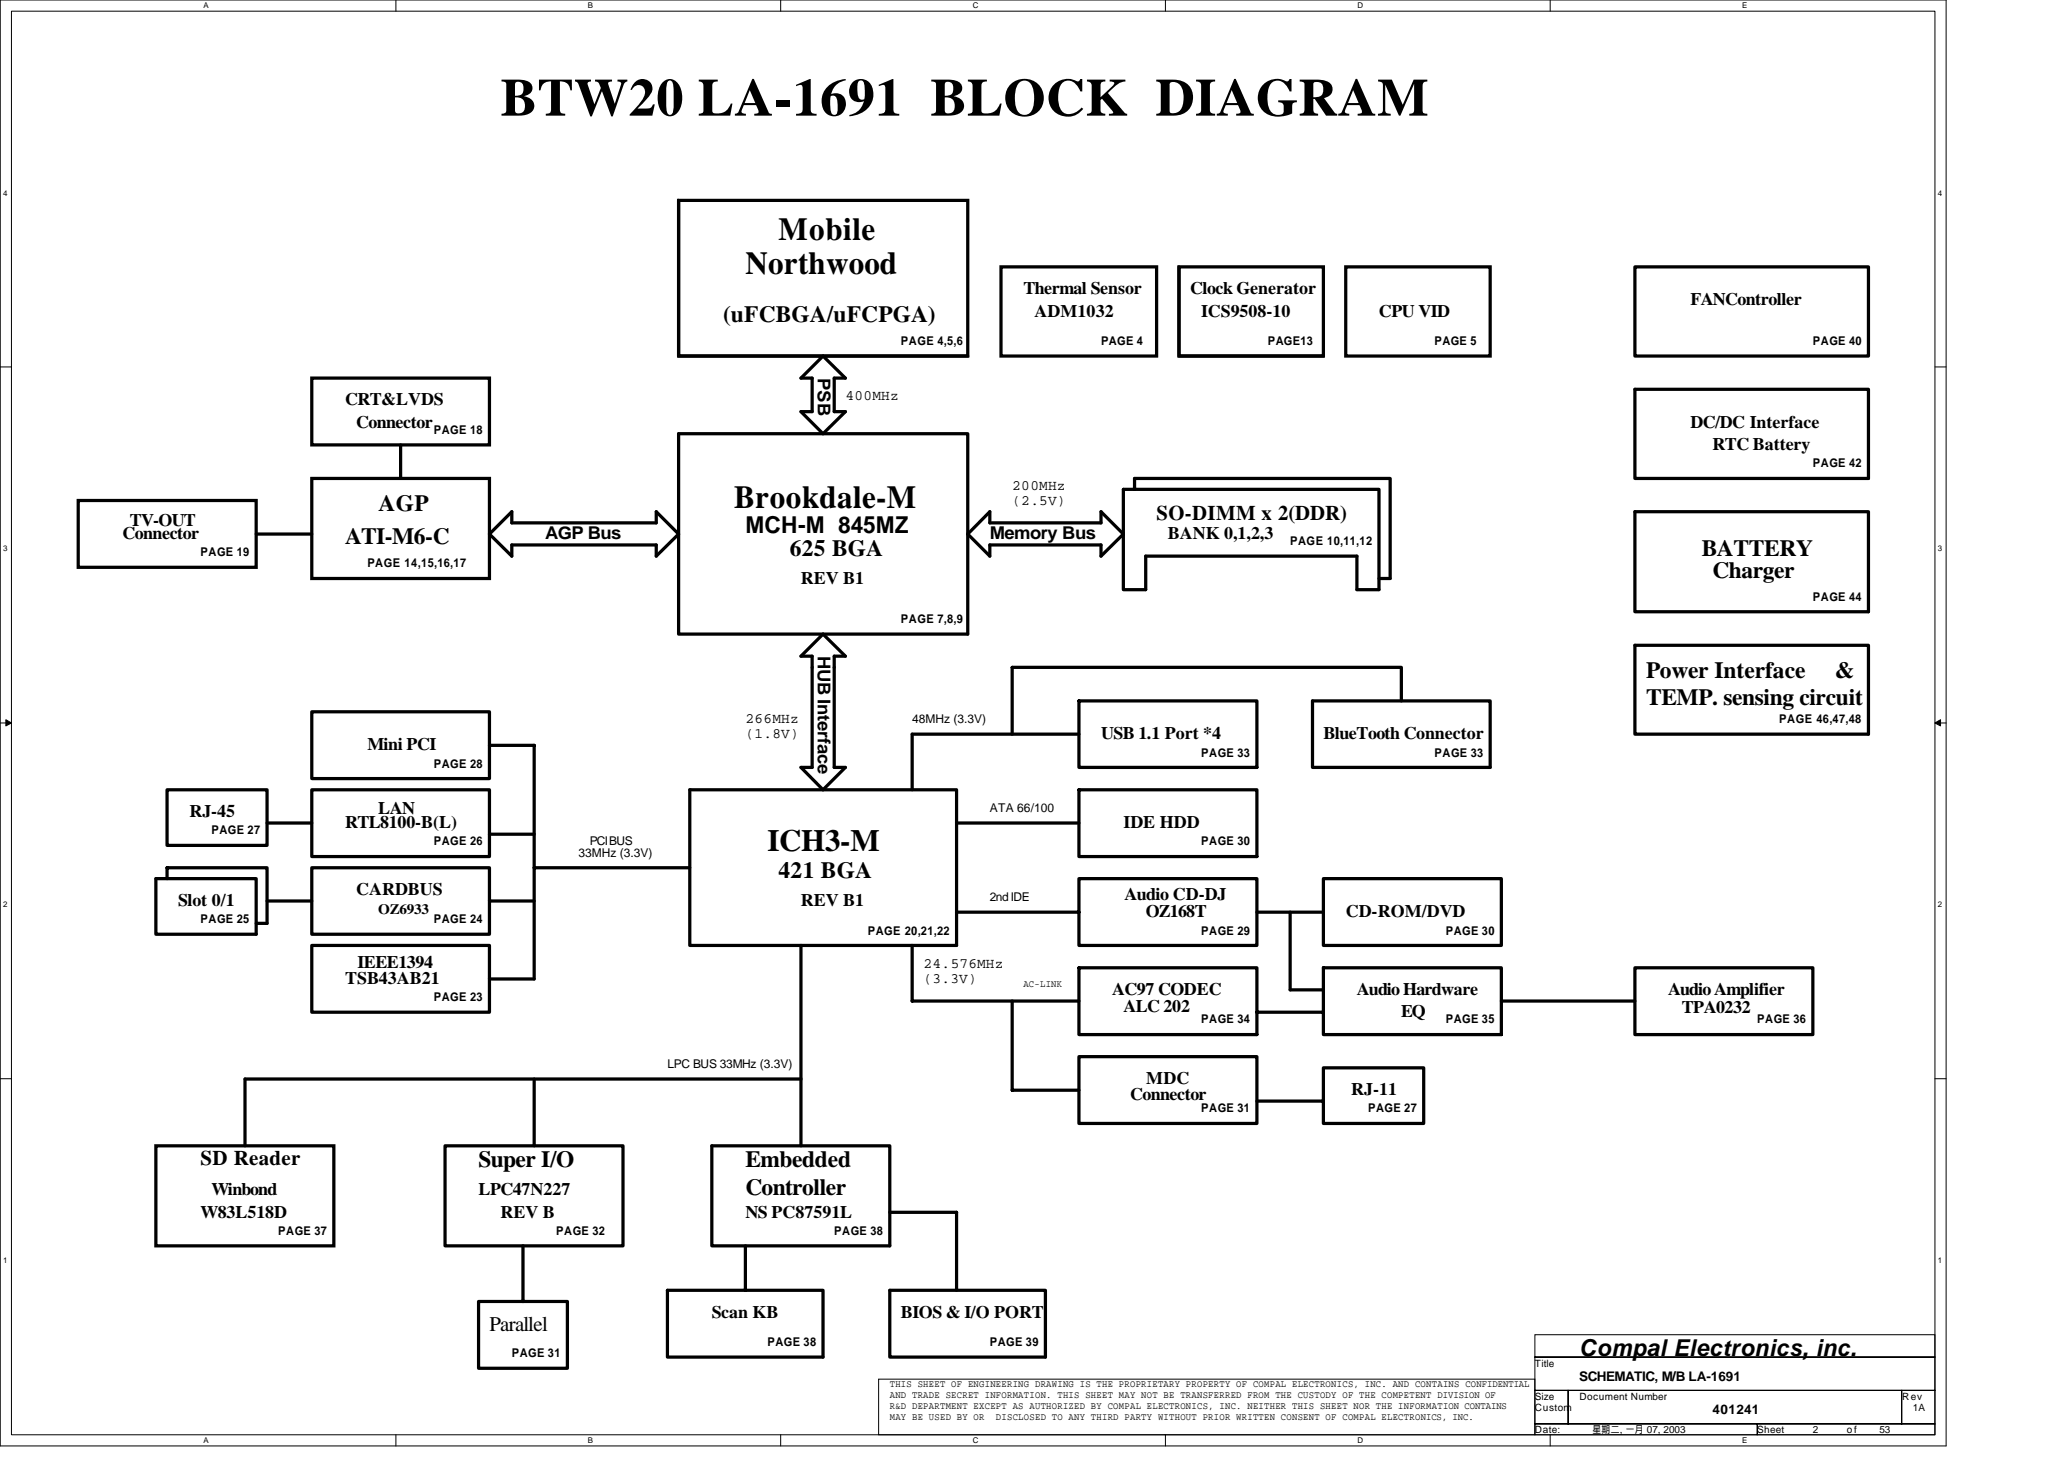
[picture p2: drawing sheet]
<svg xmlns="http://www.w3.org/2000/svg" width="297mm" height="210mm" viewBox="0 0 297 210" stroke-linecap="round" stroke-linejoin="round" font-family="sans-serif">
<defs><g id="words">
<text font-size="7.7" x="72" y="16.6">BTW20 LA-1691 BLOCK DIAGRAM</text>
<g font-size="4.6">
<text x="112.1" y="34.6">Mobile</text>
<text x="107.3" y="39.4">Northwood</text>
<text x="105.7" y="73">Brookdale-M</text>
</g>
<text font-size="4.4" x="110.4" y="122.4">ICH3-M</text>
<g font-size="3.3">
<text x="104.1" y="46.3">(uFCBGA/uFCPGA)</text>
<text x="54.5" y="73.5">AGP</text>
<text x="107.3" y="76.8">MCH-M 845MZ</text>
<text x="49.7" y="78.3">ATI-M6-C</text>
<text x="113.7" y="79.9">625 BGA</text>
<text x="244.9" y="79.9">BATTERY</text>
<text x="246.5" y="83.1">Charger</text>
<text x="236.9" y="97.5">Power Interface</text>
<text x="236.9" y="101.5">TEMP. sensing circuit</text>
<text x="264.1" y="97.5">&amp;</text>
<text x="112.1" y="126.3">421 BGA</text>
<text x="68.9" y="167.9">Super I/O</text>
<text x="107.3" y="167.9">Embedded</text>
<text x="107.3" y="171.9">Controller</text>
<text x="227.3" y="195.1">Compal Electronics, inc.</text>
</g>
<g font-size="3">
<text x="166.5" y="74.8">SO-DIMM x 2(DDR)</text>
<text x="28.9" y="167.6">SD Reader</text>
<text x="70.4" y="191.6">Parallel</text>
</g>
<g font-size="2.5">
<text x="147.3" y="42.3">Thermal Sensor</text>
<text x="148.9" y="45.6">ADM1032</text>
<text x="171.3" y="42.3">Clock Generator</text>
<text x="172.9" y="45.6">ICS9508-10</text>
<text x="198.5" y="45.6">CPU VID</text>
<text x="243.3" y="43.9">FANController</text>
<text x="49.7" y="58.3">CRT&amp;LVDS</text>
<text x="117.7" y="54.4" transform="rotate(90 117.7 54.4)">PSB</text>
<text x="51.3" y="61.6">Connector</text>
<text x="243.3" y="61.6">DC/DC Interface</text>
<text x="246.5" y="64.7">RTC Battery</text>
<text x="17.6" y="77.6">Connector</text>
<text x="18.7" y="75.6">TV-OUT</text>
<text x="78.4" y="77.6">AGP Bus</text>
<text x="142.4" y="77.6">Memory Bus</text>
<text x="168.1" y="77.6">BANK 0,1,2,3</text>
<text x="115.3" y="83.9">REV B1</text>
<text x="117.7" y="94.4" transform="rotate(90 117.7 94.4)">HUB Interface</text>
<text x="52.9" y="107.9">Mini PCI</text>
<text x="158.5" y="106.3">USB 1.1 Port *4</text>
<text x="190.5" y="106.3">BlueTooth Connector</text>
<text x="27.3" y="117.6">RJ-45</text>
<text x="49.7" y="119.2">RTL8100-B(L)</text>
<text x="54.4" y="117.1">LAN</text>
<text x="161.7" y="119.2">IDE HDD</text>
<text x="25.7" y="130.3">Slot 0/1</text>
<text x="51.3" y="128.7">CARDBUS</text>
<text x="115.3" y="130.3">REV B1</text>
<text x="161.8" y="129.5">Audio CD-DJ</text>
<text x="164.9" y="132">OZ168T</text>
<text x="193.7" y="132">CD-ROM/DVD</text>
<text x="49.7" y="141.6">TSB43AB21</text>
<text x="51.4" y="139.3">IEEE1394</text>
<text x="160.1" y="143.2">AC97 CODEC</text>
<text x="195.3" y="143.2">Audio Hardware</text>
<text x="240.1" y="143.2">Audio Amplifier</text>
<text x="161.7" y="145.5">ALC 202</text>
<text x="201.6" y="146.3">EQ</text>
<text x="242" y="145.7">TPA0232</text>
<text x="164.9" y="156">MDC</text>
<text x="162.6" y="158.2">Connector</text>
<text x="194.5" y="157.6">RJ-11</text>
<text x="30.4" y="172">Winbond</text>
<text x="68.9" y="172">LPC47N227</text>
<text x="28.9" y="175.2">W83L518D</text>
<text x="72" y="175.2">REV B</text>
<text x="107.3" y="175.2">NS PC87591L</text>
<text x="102.4" y="189.6">Scan KB</text>
<text x="129.7" y="189.6">BIOS &amp; I/O PORT</text>
</g>
<g font-size="2.1">
<text x="121.7" y="57.6">400MHz</text>
<text x="145.7" y="70.4">200MHz</text>
<text x="145.7" y="72.6">(2.5V)</text>
<text x="107.3" y="104">266MHz</text>
<text x="107.3" y="106.2">(1.8V)</text>
<text x="54.4" y="131.5">OZ6933</text>
<text x="132.9" y="139.2">24.576MHz</text>
<text x="132.9" y="141.4">(3.3V)</text>
</g>
<g font-size="1.9">
<text x="227.3" y="198.6">SCHEMATIC, M/B LA-1691</text>
<text x="246.5" y="203.4">401241</text>
</g>
<g font-size="1.7">
<text x="129.7" y="49.6">PAGE 4,5,6</text>
<text x="158.5" y="49.6">PAGE 4</text>
<text x="182.5" y="49.6">PAGE13</text>
<text x="206.5" y="49.6">PAGE 5</text>
<text x="260.9" y="49.6">PAGE 40</text>
<text x="62.4" y="62.4">PAGE 18</text>
<text x="260.9" y="67.2">PAGE 42</text>
<text x="28.9" y="80">PAGE 19</text>
<text x="52.9" y="81.6">PAGE 14,15,16,17</text>
<text x="185.7" y="78.4">PAGE 10,11,12</text>
<text x="129.7" y="89.6">PAGE 7,8,9</text>
<text x="260.9" y="86.4">PAGE 44</text>
<text x="131.3" y="104">48MHz (3.3V)</text>
<text x="256.1" y="104">PAGE 46,47,48</text>
<text x="62.4" y="110.4">PAGE 28</text>
<text x="172.9" y="108.8">PAGE 33</text>
<text x="206.5" y="108.8">PAGE 33</text>
<text x="142.4" y="116.8">ATA 66/100</text>
<text x="30.4" y="120">PAGE 27</text>
<text x="62.4" y="121.6">PAGE 26</text>
<text x="83.3" y="123.2">33MHz (3.3V)</text>
<text x="84.9" y="121.6">PCI BUS</text>
<text x="172.9" y="121.6">PAGE 30</text>
<text x="142.4" y="129.6">2nd IDE</text>
<text x="28.9" y="132.8">PAGE 25</text>
<text x="62.4" y="132.8">PAGE 24</text>
<text x="124.9" y="134.5">PAGE 20,21,22</text>
<text x="172.9" y="134.5">PAGE 29</text>
<text x="208.1" y="134.5">PAGE 30</text>
<text x="62.4" y="144">PAGE 23</text>
<text x="172.9" y="147.2">PAGE 34</text>
<text x="208.1" y="147.2">PAGE 35</text>
<text x="252.9" y="147.2">PAGE 36</text>
<text x="96.1" y="153.6">LPC BUS 33MHz (3.3V)</text>
<text x="172.9" y="160">PAGE 31</text>
<text x="196.9" y="160">PAGE 27</text>
<text x="40" y="177.6">PAGE 37</text>
<text x="80" y="177.6">PAGE 32</text>
<text x="120.1" y="177.6">PAGE 38</text>
<text x="73.7" y="195.2">PAGE 31</text>
<text x="110.4" y="193.6">PAGE 38</text>
<text x="142.4" y="193.6">PAGE 39</text>
</g>
<g font-size="1.4">
<text x="147.3" y="142">AC-LINK</text>
<text x="220.9" y="196.6">Title</text>
<text x="128.1" y="199.6">THIS SHEET OF ENGINEERING DRAWING IS THE PROPRIETARY PROPERTY OF COMPAL ELECTRONICS, INC. AND CONTAINS CONFIDENTIAL</text>
<text x="128.1" y="201.2">AND TRADE SECRET INFORMATION. THIS SHEET MAY NOT BE TRANSFERRED FROM THE CUSTODY OF THE COMPETENT DIVISION OF</text>
<text x="128.1" y="202.7">R&amp;D DEPARTMENT EXCEPT AS AUTHORIZED BY COMPAL ELECTRONICS, INC. NEITHER THIS SHEET NOR THE INFORMATION CONTAINS</text>
<text x="220.9" y="201.4">Size</text>
<text x="220.9" y="203">Custom</text>
<text x="227.3" y="201.4">Document Number</text>
<text x="273.8" y="201.4">Rev</text>
<text x="275.3" y="203">1A</text>
<text x="128.1" y="204.3">MAY BE USED BY OR</text>
<text x="143.3" y="204.3">DISCLOSED TO ANY THIRD PARTY WITHOUT PRIOR WRITTEN CONSENT OF COMPAL ELECTRONICS, INC.</text>
<text x="220.9" y="206.2">Date:</text>
<text x="229.2" y="206.2">星期二 一月 07, 2003</text>
<text x="233.1" y="206.2">,</text>
<text x="252.9" y="206.2">Sheet</text>
<text x="260.9" y="206.2">2</text>
<text x="265.8" y="206.2">of</text>
<text x="270.5" y="206.2">53</text>
</g>
<g font-size="1.1">
<text x="29.3" y="1.1">A</text>
<text x="84.6" y="1.1">B</text>
<text x="140" y="1.1">C</text>
<text x="195.4" y="1.1">D</text>
<text x="250.7" y="1.1">E</text>
<text x=".5" y="28.2">4</text>
<text x="278.9" y="28.2">4</text>
<text x=".5" y="79.3">3</text>
<text x="278.9" y="79.3">3</text>
<text x=".5" y="130.6">2</text>
<text x="278.9" y="130.6">2</text>
<text x=".5" y="181.7">1</text>
<text x="278.9" y="181.7">1</text>
<text x="29.3" y="207.6">A</text>
<text x="84.6" y="207.6">B</text>
<text x="140" y="207.6">C</text>
<text x="195.4" y="207.6">D</text>
<text x="250.7" y="207.6">E</text>
</g>
</g></defs>
<path d="M0 0h280.1v208h-280.1zM1.6 1.6h276.9v204.8h-276.9z" fill="none" stroke="#000" stroke-width=".14"/>
<g fill="#fff">
<path d="M29.3 .2h.7v1.2h-.7z"/>
<path d="M29.3 206.6h.7v1.2h-.7z"/>
</g>
<path d="M57 0v1.6M57 206.4v1.6" fill="none" stroke="#000" stroke-width=".14"/>
<g fill="#fff">
<path d="M84.6 .2h.7v1.2h-.7z"/>
<path d="M84.6 206.6h.7v1.2h-.7z"/>
</g>
<path d="M112.3 0v1.6M112.3 206.4v1.6" fill="none" stroke="#000" stroke-width=".14"/>
<g fill="#fff">
<path d="M140 .2h.8v1.2h-.8z"/>
<path d="M140 206.6h.8v1.2h-.8z"/>
</g>
<path d="M167.7 0v1.6M167.7 206.4v1.6" fill="none" stroke="#000" stroke-width=".14"/>
<g fill="#fff">
<path d="M195.4 .2h.7v1.2h-.7z"/>
<path d="M195.4 206.6h.7v1.2h-.7z"/>
</g>
<path d="M223.1 0v1.6M223.1 206.4v1.6" fill="none" stroke="#000" stroke-width=".14"/>
<g fill="#fff">
<path d="M250.7 .2h.8v1.2h-.8z"/>
<path d="M250.7 206.6h.8v1.2h-.8z"/>
<path d="M.5 27.2h.6v1.2h-.6z"/>
<path d="M278.9 27.2h.6v1.2h-.6z"/>
<path d="M.5 78.4h.6v1.1h-.6z"/>
<path d="M278.9 78.4h.6v1.1h-.6z"/>
</g>
<path d="M0 52.8h1.6M278.5 52.8h1.6" fill="none" stroke="#000" stroke-width=".14"/>
<g fill="#fff">
<path d="M.5 129.6h.6v1.2h-.6z"/>
<path d="M278.9 129.6h.6v1.2h-.6z"/>
</g>
<path d="M0 104h1.6M278.5 104h1.6" fill="none" stroke="#000" stroke-width=".14"/>
<path d="M.8 103.5l.8 .5-.8 .4zM278.5 104l.8-.5v.9z" fill="#000" stroke="#000" stroke-width=".14"/>
<g fill="#fff">
<path d="M.5 180.8h.6v1.1h-.6z"/>
<path d="M278.9 180.8h.6v1.1h-.6z"/>
</g>
<path d="M0 155.2h1.6M278.5 155.2h1.6M126.4 198.4h94.5v8h-94.5zM220.9 192h57.6v3.2h-57.6zM220.9 195.2h57.6v4.8h-57.6zM220.9 200h4.8v4.9h-4.8zM220.9 204.9h32v1.5h-32zM225.7 200h48v4.9h-48zM252.9 204.9h25.6v1.5h-25.6zM273.7 200h4.8v4.9h-4.8z" fill="none" stroke="#000" stroke-width=".14"/>
<g fill="none" stroke="#000" stroke-width=".47">
<path d="M97.7 28.8h41.6v22.4h-41.6zM97.7 28.8v22.4h41.6M144.1 38.4h22.4v12.8h-22.4zM169.7 38.4h20.8v12.8h-20.8zM169.7 38.4v12.8h20.8M193.7 38.4h20.8v12.8h-20.8zM235.3 38.4h33.6v12.8h-33.6zM44.9 54.4h25.5v9.6h-25.5zM115.3 54.4l3.1-3.2 3.3 3.2h-1.6v4.8h1.6l-3.3 3.2-3.1-3.2h1.6v-4.8zM235.3 56h33.6v12.8h-33.6zM11.3 72h25.6v9.6h-25.6zM36.9 76.8h8"/>
<path d="M44.9 68.8h25.5v14.4h-25.5zM57.7 64v4.8M73.7 73.6v1.6h20.7v-1.6l3.3 3.2-3.3 3.2v-1.6h-20.7v1.6l-3.3-3.2zM97.7 62.4h41.6v28.8h-41.6zM142.4 73.6v1.6h16.1v-1.6l3.2 3.2-3.2 3.2v-1.6h-16.1v1.6l-3.1-3.2zM161.7 70.4h36.8v14.4h-3.2v-4.8h-30.4v4.8h-3.2zM163.3 70.4v-1.6h36.8v14.4h-1.6M235.3 73.6h33.6v14.4h-33.6zM115.3 94.4l3.1-3.2 3.3 3.2h-1.6v16h1.6l-3.3 3.2-3.1-3.2h1.6v-16zM235.3 92.8h33.6v12.8h-33.6zM24 113.6h14.4v8h-14.4zM38.4 118.4h6.5"/>
<path d="M44.9 102.4h25.5v9.6h-25.5zM44.9 113.6h25.5v9.6h-25.5zM70.4 107.2h6.5v33.6h-6.5M99.3 113.6h38.4v22.4h-38.4zM137.7 118.4h17.6M155.3 113.6h25.6v9.6h-25.6zM155.3 100.8h25.6v9.6h-25.6zM155.3 105.6h-24v8M188.9 100.8h25.6v9.6h-25.6zM201.7 100.8v-4.8h-56v9.6M22.4 126.4h14.5v8h-14.5zM24 126.4v-1.6h14.4v8h-1.5"/>
<path d="M38.4 129.6h6.5M44.9 136h25.5v9.6h-25.5zM44.9 124.8h25.5v9.6h-25.5zM70.4 129.6h6.5M70.4 120h6.5M76.9 124.8h22.4M115.3 136v28.8M131.3 136v8h24M137.7 131.2h17.6M155.3 126.4h25.6v9.6h-25.6zM155.3 139.2h25.6v9.6h-25.6zM180.9 131.2h9.6"/>
<path d="M185.7 131.2v11.2h4.8M190.5 139.2h25.6v9.6h-25.6zM190.5 126.4h25.6v9.6h-25.6zM235.3 139.2h25.6v9.6h-25.6zM76.9 155.2v9.6M115.3 155.2h-80v9.6M145.7 144v12.8h9.6M155.3 152h25.6v9.6h-25.6zM180.9 145.6h9.6M180.9 158.4h9.6M190.5 153.6h14.4v8h-14.4zM216.1 144h19.2"/>
<path d="M22.4 164.8h25.6v14.4h-25.6zM64 164.8h25.7v14.4h-25.7zM75.3 179.2v8M102.4 164.8h25.7v14.4h-25.7zM107.3 179.2v6.4M128.1 174.4h9.6v11.2M68.9 187.2h12.8v9.6h-12.8zM96.1 185.6h22.3v9.6h-22.3zM128.1 185.6h22.3v9.6h-22.3z"/>
</g>
<use href="#words"/>
</svg>
